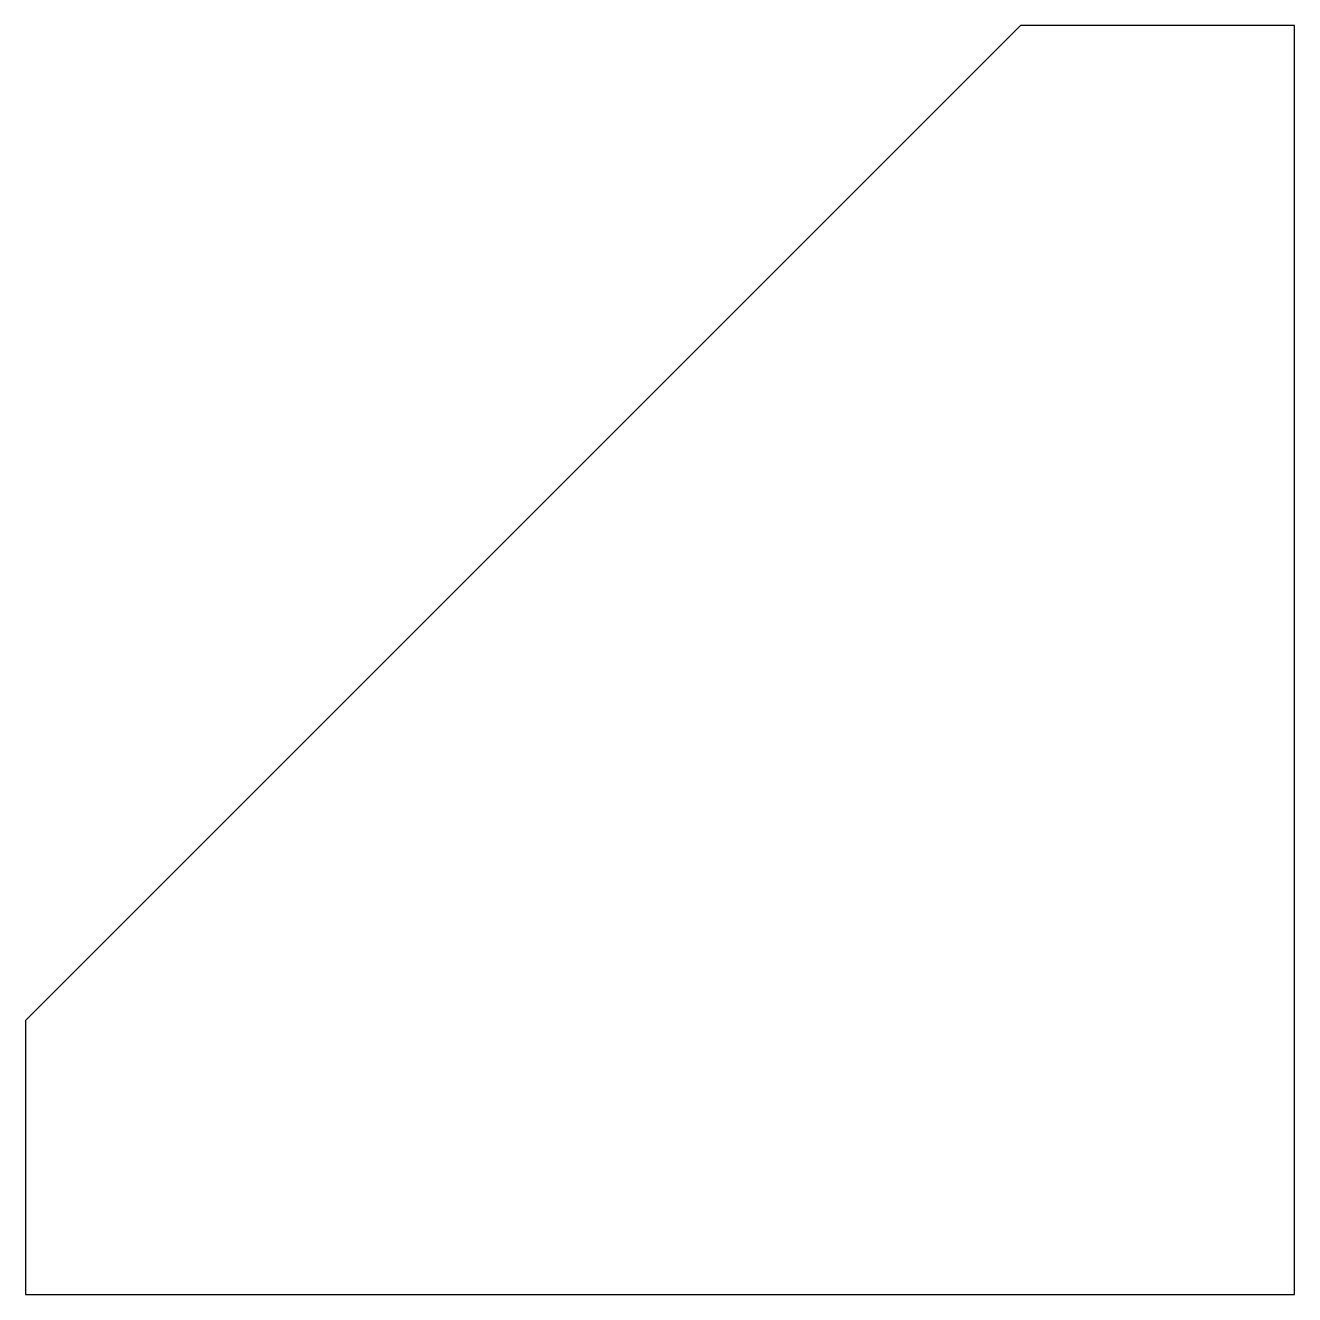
# Model space of a CAD drawing. Header units: millimetres. Extents: x -11.8 to 3.2, y -108.4 to -93.4.
import ezdxf

# ---------------------------------------------------------------- set-up
doc = ezdxf.new("R2010")
doc.units = ezdxf.units.MM
doc.layers.get('0').update_dxf_attribs({"linetype": 'CONTINUOUS'})

msp = doc.modelspace()

# ---------------------------------------------------------------- linework, layer by layer
msp.add_lwpolyline([(3.24, -108.44), (3.24, -93.44), (0, -93.44), (-11.76, -105.2), (-11.76, -108.44)], close=True)

doc.saveas('drawing.dxf')
